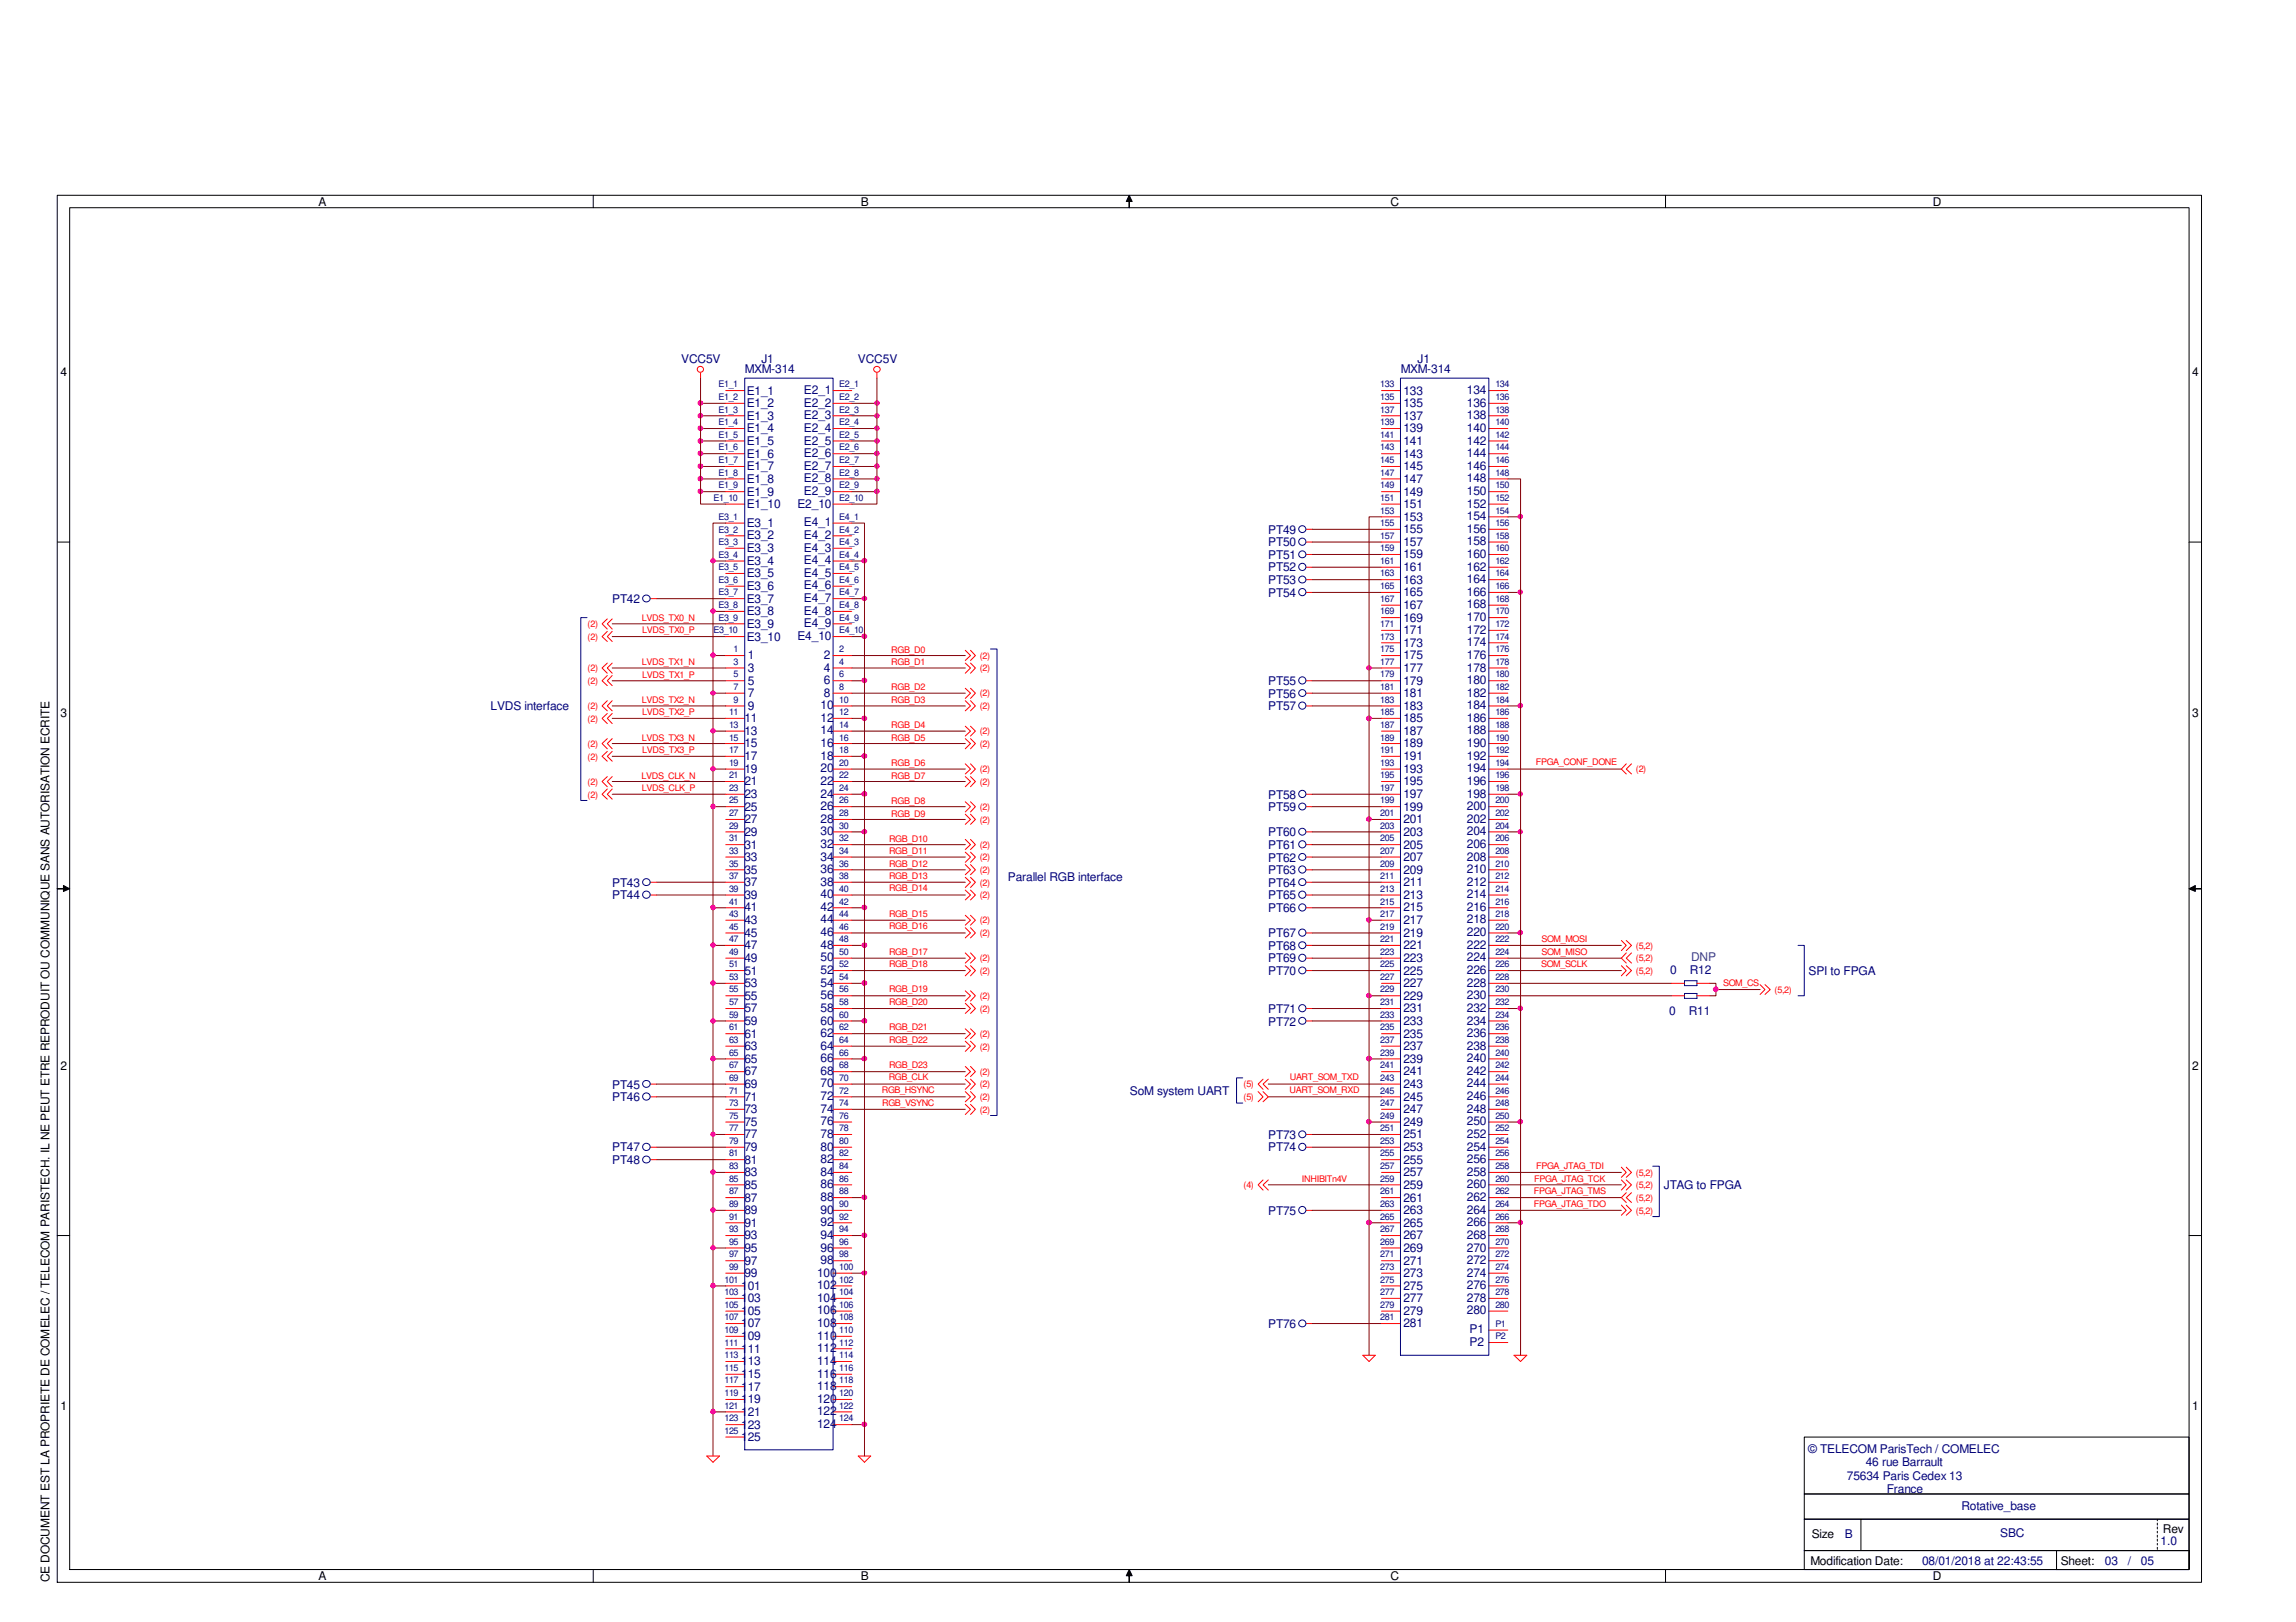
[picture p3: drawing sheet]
<svg xmlns="http://www.w3.org/2000/svg" width="297mm" height="210mm" viewBox="0 0 297 210" stroke-linecap="round" stroke-linejoin="round" font-family="sans-serif">
<defs><g id="words">
<g font-size="1.5">
<text x="41.2" y="26.7">A</text>
<text x="111.4" y="26.7">B</text>
<text x="179.9" y="26.7">C</text>
<text x="250.1" y="26.7">D</text>
<text x="7.8" y="48.7">4</text>
<text x="283.6" y="48.7">4</text>
<text x="7.8" y="92.8">3</text>
<text x="283.6" y="92.8">3</text>
<text x="7.8" y="138.4">2</text>
<text x="283.6" y="138.4">2</text>
<text x="7.8" y="182.5">1</text>
<text x="283.6" y="182.5">1</text>
<text x="234.2" y="202.5">Modification Date:</text>
<text x="234.4" y="199.1">Size</text>
<text x="266.6" y="202.5">Sheet:</text>
<text x="279.8" y="198.4">Rev</text>
<text x="6.4" y="204.8" transform="rotate(-90 6.4 204.8)">CE DOCUMENT EST LA PROPRIETE DE COMELEC / TELECOM PARISTECH. IL NE PEUT ETRE REPRODUIT OU COMMUNIQUE SANS AUTORISATION ECRITE</text>
<text x="41.2" y="204.5">A</text>
<text x="111.4" y="204.5">B</text>
<text x="179.9" y="204.5">C</text>
<text x="250.1" y="204.5">D</text>
</g>
<g font-size="1.5" fill="#00007f">
<text x="88.1" y="47">VCC5V</text>
<text x="98.5" y="47">J1</text>
<text x="111" y="47">VCC5V</text>
<text x="183.4" y="47">J1</text>
<text x="96.3" y="48.3">MXM-314</text>
<text x="96.6" y="51.1">E1_1</text>
<text x="96.6" y="52.7">E1_2</text>
<text x="104" y="52.6">E2_2</text>
<text x="104" y="51">E2_1</text>
<text x="181.2" y="48.3">MXM-314</text>
<text x="181.6" y="52.7">135</text>
<text x="181.6" y="51.1">133</text>
<text x="189.8" y="52.6">136</text>
<text x="189.8" y="51">134</text>
<text x="96.6" y="54.3">E1_3</text>
<text x="96.6" y="56">E1_4</text>
<text x="96.6" y="57.6">E1_5</text>
<text x="96.6" y="59.2">E1_6</text>
<text x="104" y="59.1">E2_6</text>
<text x="104" y="57.5">E2_5</text>
<text x="104" y="55.9">E2_4</text>
<text x="104" y="54.3">E2_3</text>
<text x="181.6" y="59.2">143</text>
<text x="181.6" y="57.6">141</text>
<text x="181.6" y="56">139</text>
<text x="181.6" y="54.3">137</text>
<text x="189.8" y="59.1">144</text>
<text x="189.8" y="57.5">142</text>
<text x="189.8" y="55.9">140</text>
<text x="189.8" y="54.3">138</text>
<text x="96.6" y="60.8">E1_7</text>
<text x="96.6" y="62.5">E1_8</text>
<text x="96.6" y="64.1">E1_9</text>
<text x="96.6" y="65.7">E1_10</text>
<text x="103.2" y="65.7">E2_10</text>
<text x="104" y="64.1">E2_9</text>
<text x="104" y="62.4">E2_8</text>
<text x="104" y="60.8">E2_7</text>
<text x="181.6" y="65.7">151</text>
<text x="181.6" y="64.1">149</text>
<text x="181.6" y="62.5">147</text>
<text x="181.6" y="60.8">145</text>
<text x="189.8" y="65.7">152</text>
<text x="189.8" y="64.1">150</text>
<text x="189.8" y="62.4">148</text>
<text x="189.8" y="60.8">146</text>
<text x="96.6" y="68.2">E3_1</text>
<text x="96.6" y="69.8">E3_2</text>
<text x="96.6" y="71.5">E3_3</text>
<text x="104" y="71.4">E4_3</text>
<text x="104" y="69.8">E4_2</text>
<text x="104" y="68.1">E4_1</text>
<text x="164.1" y="69.1">PT49</text>
<text x="164.1" y="70.7">PT50</text>
<text x="181.6" y="70.7">157</text>
<text x="181.6" y="69">155</text>
<text x="181.6" y="67.4">153</text>
<text x="189.8" y="70.6">158</text>
<text x="189.8" y="69">156</text>
<text x="189.8" y="67.3">154</text>
<text x="96.6" y="73.1">E3_4</text>
<text x="96.6" y="74.7">E3_5</text>
<text x="96.6" y="76.4">E3_6</text>
<text x="96.6" y="78">E3_7</text>
<text x="104" y="77.9">E4_7</text>
<text x="104" y="76.3">E4_6</text>
<text x="104" y="74.7">E4_5</text>
<text x="104" y="73">E4_4</text>
<text x="164.1" y="72.3">PT51</text>
<text x="164.1" y="74">PT52</text>
<text x="164.1" y="75.6">PT53</text>
<text x="164.1" y="77.2">PT54</text>
<text x="181.6" y="77.2">165</text>
<text x="181.6" y="75.5">163</text>
<text x="181.6" y="73.9">161</text>
<text x="181.6" y="72.3">159</text>
<text x="189.8" y="77.1">166</text>
<text x="189.8" y="75.5">164</text>
<text x="189.8" y="73.8">162</text>
<text x="189.8" y="72.2">160</text>
<text x="79.2" y="78.1">PT42</text>
<text x="96.6" y="79.6">E3_8</text>
<text x="96.6" y="81.2">E3_9</text>
<text x="96.6" y="82.9">E3_10</text>
<text x="103.2" y="82.8">E4_10</text>
<text x="104" y="81.2">E4_9</text>
<text x="104" y="79.5">E4_8</text>
<text x="181.6" y="83.7">173</text>
<text x="181.6" y="82.1">171</text>
<text x="181.6" y="80.4">169</text>
<text x="181.6" y="78.8">167</text>
<text x="189.8" y="83.7">174</text>
<text x="189.8" y="82">172</text>
<text x="189.8" y="80.3">170</text>
<text x="189.8" y="78.7">168</text>
<text x="96.7" y="88.6">5</text>
<text x="96.7" y="87">3</text>
<text x="96.7" y="85.3">1</text>
<text x="106.6" y="85.3">2</text>
<text x="106.6" y="86.9">4</text>
<text x="106.6" y="88.5">6</text>
<text x="164.1" y="88.6">PT55</text>
<text x="181.6" y="88.6">179</text>
<text x="181.6" y="87">177</text>
<text x="181.6" y="85.3">175</text>
<text x="189.8" y="88.5">180</text>
<text x="189.8" y="86.9">178</text>
<text x="189.8" y="85.3">176</text>
<text x="63.5" y="91.9">LVDS interface</text>
<text x="96.3" y="95.1">13</text>
<text x="96.3" y="93.5">11</text>
<text x="96.7" y="91.9">9</text>
<text x="96.7" y="90.2">7</text>
<text x="106.2" y="91.8">10</text>
<text x="106.2" y="93.4">12</text>
<text x="106.2" y="95">14</text>
<text x="106.6" y="90.2">8</text>
<text x="164.1" y="90.3">PT56</text>
<text x="164.1" y="91.9">PT57</text>
<text x="181.6" y="95.1">187</text>
<text x="181.6" y="93.5">185</text>
<text x="181.6" y="91.9">183</text>
<text x="181.6" y="90.2">181</text>
<text x="189.8" y="95">188</text>
<text x="189.8" y="93.4">186</text>
<text x="189.8" y="91.8">184</text>
<text x="189.8" y="90.2">182</text>
<text x="96.3" y="101.6">21</text>
<text x="96.3" y="100">19</text>
<text x="96.3" y="98.4">17</text>
<text x="96.3" y="96.7">15</text>
<text x="106.2" y="96.7">16</text>
<text x="106.2" y="98.3">18</text>
<text x="106.2" y="99.9">20</text>
<text x="106.2" y="101.6">22</text>
<text x="181.6" y="101.6">195</text>
<text x="181.6" y="100">193</text>
<text x="181.6" y="98.4">191</text>
<text x="181.6" y="96.7">189</text>
<text x="189.8" y="101.6">196</text>
<text x="189.8" y="99.9">194</text>
<text x="189.8" y="98.3">192</text>
<text x="189.8" y="96.7">190</text>
<text x="96.3" y="106.6">27</text>
<text x="96.3" y="104.9">25</text>
<text x="96.3" y="103.3">23</text>
<text x="106.2" y="103.2">24</text>
<text x="106.2" y="104.9">26</text>
<text x="106.2" y="106.5">28</text>
<text x="164.1" y="103.3">PT58</text>
<text x="164.1" y="105">PT59</text>
<text x="181.6" y="106.6">201</text>
<text x="181.6" y="104.9">199</text>
<text x="181.6" y="103.3">197</text>
<text x="189.8" y="106.5">202</text>
<text x="189.8" y="104.9">200</text>
<text x="189.8" y="103.2">198</text>
<text x="96.3" y="113.1">35</text>
<text x="96.3" y="111.4">33</text>
<text x="96.3" y="109.8">31</text>
<text x="96.3" y="108.2">29</text>
<text x="106.2" y="108.1">30</text>
<text x="106.2" y="109.7">32</text>
<text x="106.2" y="111.4">34</text>
<text x="106.2" y="113">36</text>
<text x="130.4" y="114">Parallel RGB interface</text>
<text x="164.1" y="108.2">PT60</text>
<text x="164.1" y="109.9">PT61</text>
<text x="164.1" y="111.5">PT62</text>
<text x="164.1" y="113.1">PT63</text>
<text x="181.6" y="113.1">209</text>
<text x="181.6" y="111.4">207</text>
<text x="181.6" y="109.8">205</text>
<text x="181.6" y="108.2">203</text>
<text x="189.8" y="113">210</text>
<text x="189.8" y="111.4">208</text>
<text x="189.8" y="109.7">206</text>
<text x="189.8" y="108.1">204</text>
<text x="79.2" y="114.8">PT43</text>
<text x="79.2" y="116.4">PT44</text>
<text x="96.3" y="119.6">43</text>
<text x="96.3" y="117.9">41</text>
<text x="96.3" y="116.3">39</text>
<text x="96.3" y="114.7">37</text>
<text x="106.2" y="114.6">38</text>
<text x="106.2" y="116.2">40</text>
<text x="106.2" y="117.9">42</text>
<text x="106.2" y="119.5">44</text>
<text x="164.1" y="114.8">PT64</text>
<text x="164.1" y="116.4">PT65</text>
<text x="164.1" y="118">PT66</text>
<text x="181.6" y="119.6">217</text>
<text x="181.6" y="117.9">215</text>
<text x="181.6" y="116.3">213</text>
<text x="181.6" y="114.7">211</text>
<text x="189.8" y="119.5">218</text>
<text x="189.8" y="117.9">216</text>
<text x="189.8" y="116.2">214</text>
<text x="189.8" y="114.6">212</text>
<text x="96.3" y="124.5">49</text>
<text x="96.3" y="122.9">47</text>
<text x="96.3" y="121.2">45</text>
<text x="106.2" y="121.2">46</text>
<text x="106.2" y="122.8">48</text>
<text x="106.2" y="124.4">50</text>
<text x="164.1" y="121.3">PT67</text>
<text x="164.1" y="122.9">PT68</text>
<text x="164.1" y="124.5">PT69</text>
<text x="181.6" y="124.5">223</text>
<text x="181.6" y="122.9">221</text>
<text x="181.6" y="121.2">219</text>
<text x="189.8" y="124.4">224</text>
<text x="189.8" y="122.8">222</text>
<text x="189.8" y="121.2">220</text>
<text x="96.3" y="131">57</text>
<text x="96.3" y="129.4">55</text>
<text x="96.3" y="127.8">53</text>
<text x="96.3" y="126.1">51</text>
<text x="106.2" y="126.1">52</text>
<text x="106.2" y="127.7">54</text>
<text x="106.2" y="129.3">56</text>
<text x="106.2" y="130.9">58</text>
<text x="164.1" y="126.2">PT70</text>
<text x="164.1" y="131.1">PT71</text>
<text x="181.6" y="131">231</text>
<text x="181.6" y="129.4">229</text>
<text x="181.6" y="127.8">227</text>
<text x="181.6" y="126.1">225</text>
<text x="189.8" y="130.9">232</text>
<text x="189.8" y="129.3">230</text>
<text x="189.8" y="127.7">228</text>
<text x="189.8" y="126.1">226</text>
<text x="215.9" y="131.3">0</text>
<text x="216.1" y="126.1">0</text>
<text x="218.5" y="131.3">R11</text>
<text x="218.6" y="126.1">R12</text>
<text x="234" y="126.2">SPI to FPGA</text>
<text x="96.3" y="137.5">65</text>
<text x="96.3" y="135.9">63</text>
<text x="96.3" y="134.3">61</text>
<text x="96.3" y="132.6">59</text>
<text x="106.2" y="132.6">60</text>
<text x="106.2" y="134.2">62</text>
<text x="106.2" y="135.8">64</text>
<text x="106.2" y="137.5">66</text>
<text x="164.1" y="132.7">PT72</text>
<text x="181.6" y="137.5">239</text>
<text x="181.6" y="135.9">237</text>
<text x="181.6" y="134.3">235</text>
<text x="181.6" y="132.6">233</text>
<text x="189.8" y="137.5">240</text>
<text x="189.8" y="135.8">238</text>
<text x="189.8" y="134.2">236</text>
<text x="189.8" y="132.6">234</text>
<text x="79.2" y="140.9">PT45</text>
<text x="79.2" y="142.5">PT46</text>
<text x="96.3" y="142.5">71</text>
<text x="96.3" y="140.8">69</text>
<text x="96.3" y="139.1">67</text>
<text x="106.2" y="139.1">68</text>
<text x="106.2" y="140.7">70</text>
<text x="106.2" y="142.4">72</text>
<text x="146.2" y="141.7">SoM system UART</text>
<text x="181.6" y="142.5">245</text>
<text x="181.6" y="140.8">243</text>
<text x="181.6" y="139.1">241</text>
<text x="189.8" y="142.4">246</text>
<text x="189.8" y="140.7">244</text>
<text x="189.8" y="139.1">242</text>
<text x="79.2" y="149">PT47</text>
<text x="96.3" y="149">79</text>
<text x="96.3" y="147.3">77</text>
<text x="96.3" y="145.7">75</text>
<text x="96.3" y="144.1">73</text>
<text x="106.2" y="144">74</text>
<text x="106.2" y="145.6">76</text>
<text x="106.2" y="147.3">78</text>
<text x="106.2" y="148.9">80</text>
<text x="164.1" y="147.4">PT73</text>
<text x="164.1" y="149">PT74</text>
<text x="181.6" y="149">253</text>
<text x="181.6" y="147.3">251</text>
<text x="181.6" y="145.7">249</text>
<text x="181.6" y="144.1">247</text>
<text x="189.8" y="148.9">254</text>
<text x="189.8" y="147.3">252</text>
<text x="189.8" y="145.6">250</text>
<text x="189.8" y="144">248</text>
<text x="79.2" y="150.7">PT48</text>
<text x="96.3" y="155.5">87</text>
<text x="96.3" y="153.8">85</text>
<text x="96.3" y="152.2">83</text>
<text x="96.3" y="150.6">81</text>
<text x="106.2" y="150.5">82</text>
<text x="106.2" y="152.1">84</text>
<text x="106.2" y="153.8">86</text>
<text x="106.2" y="155.4">88</text>
<text x="181.6" y="155.5">261</text>
<text x="181.6" y="153.8">259</text>
<text x="181.6" y="152.2">257</text>
<text x="181.6" y="150.6">255</text>
<text x="189.8" y="155.4">262</text>
<text x="189.8" y="153.8">260</text>
<text x="189.8" y="152.1">258</text>
<text x="189.8" y="150.5">256</text>
<text x="215.3" y="153.9">JTAG to FPGA</text>
<text x="96.3" y="160.4">93</text>
<text x="96.3" y="158.7">91</text>
<text x="96.3" y="157.1">89</text>
<text x="106.2" y="157.1">90</text>
<text x="106.2" y="158.7">92</text>
<text x="106.2" y="160.3">94</text>
<text x="106.2" y="162">96</text>
<text x="164.1" y="157.2">PT75</text>
<text x="181.6" y="160.4">267</text>
<text x="181.6" y="158.7">265</text>
<text x="181.6" y="157.1">263</text>
<text x="189.8" y="162">270</text>
<text x="189.8" y="160.3">268</text>
<text x="189.8" y="158.7">266</text>
<text x="189.8" y="157.1">264</text>
<text x="95.9" y="166.9">101</text>
<text x="96.3" y="165.3">99</text>
<text x="96.3" y="163.7">97</text>
<text x="96.3" y="162">95</text>
<text x="105.7" y="165.2">100</text>
<text x="105.7" y="166.8">102</text>
<text x="106.2" y="163.6">98</text>
<text x="181.6" y="166.9">275</text>
<text x="181.6" y="165.3">273</text>
<text x="181.6" y="163.7">271</text>
<text x="181.6" y="162">269</text>
<text x="189.8" y="166.8">276</text>
<text x="189.8" y="165.2">274</text>
<text x="189.8" y="163.6">272</text>
<text x="95.9" y="173.4">109</text>
<text x="95.9" y="171.8">107</text>
<text x="95.9" y="170.2">105</text>
<text x="95.9" y="168.5">103</text>
<text x="105.7" y="168.5">104</text>
<text x="105.7" y="170.1">106</text>
<text x="105.7" y="171.7">108</text>
<text x="105.7" y="173.4">110</text>
<text x="164.1" y="171.9">PT76</text>
<text x="181.6" y="171.8">281</text>
<text x="181.6" y="170.2">279</text>
<text x="181.6" y="168.5">277</text>
<text x="189.8" y="170.1">280</text>
<text x="189.8" y="168.5">278</text>
<text x="190.1" y="172.6">P1</text>
<text x="95.9" y="180">117</text>
<text x="95.9" y="178.3">115</text>
<text x="95.9" y="176.7">113</text>
<text x="95.9" y="175">111</text>
<text x="105.7" y="175">112</text>
<text x="105.7" y="176.6">114</text>
<text x="105.7" y="178.3">116</text>
<text x="105.7" y="179.9">118</text>
<text x="190.1" y="174.2">P2</text>
<text x="95.9" y="184.9">123</text>
<text x="95.9" y="183.2">121</text>
<text x="95.9" y="181.6">119</text>
<text x="105.7" y="181.5">120</text>
<text x="105.7" y="183.2">122</text>
<text x="105.7" y="184.8">124</text>
<text x="95.9" y="186.5">125</text>
<text x="233.9" y="188">© TELECOM ParisTech / COMELEC</text>
<text x="238.9" y="191.5">75634 Paris Cedex 13</text>
<text x="241.4" y="189.7">46 rue Barrault</text>
<text x="244.1" y="193.2">France</text>
<text x="253.7" y="195.5">Rotative_base</text>
<text x="238.7" y="199.1">B</text>
<text x="248.7" y="202.5">08/01/2018 at 22:43:55</text>
<text x="258.8" y="198.8">SBC</text>
<text x="272.3" y="202.5">03</text>
<text x="275.3" y="202.5">/</text>
<text x="277" y="202.5">05</text>
<text x="279.5" y="200">1.0</text>
</g>
<text font-size="1.5" fill="#007f7f" x="218.8" y="124.4">DNP</text>
<g font-size="1.2" fill="#00007f">
<text x="93" y="50.1">E1_1</text>
<text x="93" y="51.8">E1_2</text>
<text x="93" y="53.4">E1_3</text>
<text x="108.6" y="50.1">E2_1</text>
<text x="108.6" y="51.8">E2_2</text>
<text x="108.6" y="53.4">E2_3</text>
<text x="178.6" y="50.1">133</text>
<text x="178.6" y="51.8">135</text>
<text x="178.6" y="53.4">137</text>
<text x="193.5" y="50.1">134</text>
<text x="193.5" y="51.8">136</text>
<text x="193.5" y="53.4">138</text>
<text x="93" y="55">E1_4</text>
<text x="93" y="56.7">E1_5</text>
<text x="93" y="58.3">E1_6</text>
<text x="93" y="59.9">E1_7</text>
<text x="108.6" y="55">E2_4</text>
<text x="108.6" y="56.7">E2_5</text>
<text x="108.6" y="58.3">E2_6</text>
<text x="108.6" y="59.9">E2_7</text>
<text x="178.6" y="55">139</text>
<text x="178.6" y="56.7">141</text>
<text x="178.6" y="58.3">143</text>
<text x="178.6" y="59.9">145</text>
<text x="193.5" y="55">140</text>
<text x="193.5" y="56.7">142</text>
<text x="193.5" y="58.3">144</text>
<text x="193.5" y="59.9">146</text>
<text x="92.3" y="64.8">E1_10</text>
<text x="93" y="61.6">E1_8</text>
<text x="93" y="63.2">E1_9</text>
<text x="108.6" y="61.6">E2_8</text>
<text x="108.6" y="63.2">E2_9</text>
<text x="108.6" y="64.8">E2_10</text>
<text x="178.6" y="61.6">147</text>
<text x="178.6" y="63.2">149</text>
<text x="178.6" y="64.8">151</text>
<text x="193.5" y="61.6">148</text>
<text x="193.5" y="63.2">150</text>
<text x="193.5" y="64.8">152</text>
<text x="93" y="67.3">E3_1</text>
<text x="93" y="68.9">E3_2</text>
<text x="93" y="70.5">E3_3</text>
<text x="108.6" y="67.3">E4_1</text>
<text x="108.6" y="68.9">E4_2</text>
<text x="108.6" y="70.5">E4_3</text>
<text x="178.6" y="66.5">153</text>
<text x="178.6" y="68.1">155</text>
<text x="178.6" y="69.7">157</text>
<text x="178.6" y="71.3">159</text>
<text x="193.5" y="66.5">154</text>
<text x="193.5" y="68.1">156</text>
<text x="193.5" y="69.7">158</text>
<text x="193.5" y="71.3">160</text>
<text x="93" y="72.2">E3_4</text>
<text x="93" y="73.8">E3_5</text>
<text x="93" y="75.4">E3_6</text>
<text x="93" y="77">E3_7</text>
<text x="108.6" y="72.2">E4_4</text>
<text x="108.6" y="73.8">E4_5</text>
<text x="108.6" y="75.4">E4_6</text>
<text x="108.6" y="77">E4_7</text>
<text x="178.6" y="73">161</text>
<text x="178.6" y="74.6">163</text>
<text x="178.6" y="76.2">165</text>
<text x="178.6" y="77.9">167</text>
<text x="193.5" y="73">162</text>
<text x="193.5" y="74.6">164</text>
<text x="193.5" y="76.2">166</text>
<text x="193.5" y="77.9">168</text>
<text x="92.3" y="82">E3_10</text>
<text x="93" y="78.7">E3_8</text>
<text x="93" y="80.3">E3_9</text>
<text x="108.6" y="78.7">E4_8</text>
<text x="108.6" y="80.3">E4_9</text>
<text x="108.6" y="82">E4_10</text>
<text x="178.6" y="79.5">169</text>
<text x="178.6" y="81.2">171</text>
<text x="178.6" y="82.8">173</text>
<text x="193.5" y="79.5">170</text>
<text x="193.5" y="81.2">172</text>
<text x="193.5" y="82.8">174</text>
<text x="94.9" y="84.4">1</text>
<text x="94.9" y="86">3</text>
<text x="94.9" y="87.7">5</text>
<text x="94.9" y="89.3">7</text>
<text x="108.6" y="84.4">2</text>
<text x="108.6" y="86">4</text>
<text x="108.6" y="87.7">6</text>
<text x="108.6" y="89.3">8</text>
<text x="178.6" y="84.4">175</text>
<text x="178.6" y="86">177</text>
<text x="178.6" y="87.7">179</text>
<text x="178.6" y="89.3">181</text>
<text x="193.5" y="84.4">176</text>
<text x="193.5" y="86">178</text>
<text x="193.5" y="87.7">180</text>
<text x="193.5" y="89.3">182</text>
<text x="94.3" y="92.5">11</text>
<text x="94.3" y="94.2">13</text>
<text x="94.3" y="95.8">15</text>
<text x="94.9" y="90.9">9</text>
<text x="108.6" y="90.9">10</text>
<text x="108.6" y="92.5">12</text>
<text x="108.6" y="94.2">14</text>
<text x="108.6" y="95.8">16</text>
<text x="178.6" y="90.9">183</text>
<text x="178.6" y="92.5">185</text>
<text x="178.6" y="94.2">187</text>
<text x="178.6" y="95.8">189</text>
<text x="193.5" y="90.9">184</text>
<text x="193.5" y="92.5">186</text>
<text x="193.5" y="94.2">188</text>
<text x="193.5" y="95.8">190</text>
<text x="94.3" y="97.5">17</text>
<text x="94.3" y="99.1">19</text>
<text x="94.3" y="100.7">21</text>
<text x="108.6" y="97.5">18</text>
<text x="108.6" y="99.1">20</text>
<text x="108.6" y="100.7">22</text>
<text x="178.6" y="97.5">191</text>
<text x="178.6" y="99.1">193</text>
<text x="178.6" y="100.7">195</text>
<text x="193.5" y="97.5">192</text>
<text x="193.5" y="99.1">194</text>
<text x="193.5" y="100.7">196</text>
<text x="94.3" y="102.4">23</text>
<text x="94.3" y="104">25</text>
<text x="94.3" y="105.6">27</text>
<text x="94.3" y="107.2">29</text>
<text x="108.6" y="102.4">24</text>
<text x="108.6" y="104">26</text>
<text x="108.6" y="105.6">28</text>
<text x="108.6" y="107.2">30</text>
<text x="178.6" y="102.4">197</text>
<text x="178.6" y="104">199</text>
<text x="178.6" y="105.6">201</text>
<text x="178.6" y="107.2">203</text>
<text x="193.5" y="102.4">198</text>
<text x="193.5" y="104">200</text>
<text x="193.5" y="105.6">202</text>
<text x="193.5" y="107.2">204</text>
<text x="94.3" y="108.9">31</text>
<text x="94.3" y="110.5">33</text>
<text x="94.3" y="112.1">35</text>
<text x="94.3" y="113.7">37</text>
<text x="108.6" y="108.9">32</text>
<text x="108.6" y="110.5">34</text>
<text x="108.6" y="112.1">36</text>
<text x="108.6" y="113.7">38</text>
<text x="178.6" y="108.9">205</text>
<text x="178.6" y="110.5">207</text>
<text x="178.6" y="112.1">209</text>
<text x="178.6" y="113.7">211</text>
<text x="193.5" y="108.9">206</text>
<text x="193.5" y="110.5">208</text>
<text x="193.5" y="112.1">210</text>
<text x="193.5" y="113.7">212</text>
<text x="94.3" y="115.4">39</text>
<text x="94.3" y="117.1">41</text>
<text x="94.3" y="118.7">43</text>
<text x="108.6" y="115.4">40</text>
<text x="108.6" y="117.1">42</text>
<text x="108.6" y="118.7">44</text>
<text x="178.6" y="115.4">213</text>
<text x="178.6" y="117.1">215</text>
<text x="178.6" y="118.7">217</text>
<text x="193.5" y="115.4">214</text>
<text x="193.5" y="117.1">216</text>
<text x="193.5" y="118.7">218</text>
<text x="94.3" y="120.3">45</text>
<text x="94.3" y="121.9">47</text>
<text x="94.3" y="123.6">49</text>
<text x="94.3" y="125.2">51</text>
<text x="108.6" y="120.3">46</text>
<text x="108.6" y="121.9">48</text>
<text x="108.6" y="123.6">50</text>
<text x="108.6" y="125.2">52</text>
<text x="178.6" y="120.3">219</text>
<text x="178.6" y="121.9">221</text>
<text x="178.6" y="123.6">223</text>
<text x="178.6" y="125.2">225</text>
<text x="193.5" y="120.3">220</text>
<text x="193.5" y="121.9">222</text>
<text x="193.5" y="123.6">224</text>
<text x="193.5" y="125.2">226</text>
<text x="94.3" y="126.8">53</text>
<text x="94.3" y="128.4">55</text>
<text x="94.3" y="130.1">57</text>
<text x="94.3" y="131.7">59</text>
<text x="108.6" y="126.8">54</text>
<text x="108.6" y="128.4">56</text>
<text x="108.6" y="130.1">58</text>
<text x="108.6" y="131.7">60</text>
<text x="178.6" y="126.8">227</text>
<text x="178.6" y="128.4">229</text>
<text x="178.6" y="130.1">231</text>
<text x="178.6" y="131.7">233</text>
<text x="193.5" y="126.8">228</text>
<text x="193.5" y="128.4">230</text>
<text x="193.5" y="130.1">232</text>
<text x="193.5" y="131.7">234</text>
<text x="94.3" y="133.3">61</text>
<text x="94.3" y="135">63</text>
<text x="94.3" y="136.6">65</text>
<text x="108.6" y="133.3">62</text>
<text x="108.6" y="135">64</text>
<text x="108.6" y="136.6">66</text>
<text x="178.6" y="133.3">235</text>
<text x="178.6" y="135">237</text>
<text x="178.6" y="136.6">239</text>
<text x="193.5" y="133.3">236</text>
<text x="193.5" y="135">238</text>
<text x="193.5" y="136.6">240</text>
<text x="94.3" y="138.3">67</text>
<text x="94.3" y="139.9">69</text>
<text x="94.3" y="141.5">71</text>
<text x="94.3" y="143.1">73</text>
<text x="108.6" y="138.3">68</text>
<text x="108.6" y="139.9">70</text>
<text x="108.6" y="141.5">72</text>
<text x="108.6" y="143.1">74</text>
<text x="178.6" y="138.3">241</text>
<text x="178.6" y="139.9">243</text>
<text x="178.6" y="141.5">245</text>
<text x="178.6" y="143.1">247</text>
<text x="193.5" y="138.3">242</text>
<text x="193.5" y="139.9">244</text>
<text x="193.5" y="141.5">246</text>
<text x="193.5" y="143.1">248</text>
<text x="94.3" y="144.8">75</text>
<text x="94.3" y="146.4">77</text>
<text x="94.3" y="148">79</text>
<text x="94.3" y="149.6">81</text>
<text x="108.6" y="144.8">76</text>
<text x="108.6" y="146.4">78</text>
<text x="108.6" y="148">80</text>
<text x="108.6" y="149.6">82</text>
<text x="178.6" y="144.8">249</text>
<text x="178.6" y="146.4">251</text>
<text x="178.6" y="148">253</text>
<text x="178.6" y="149.6">255</text>
<text x="193.5" y="144.8">250</text>
<text x="193.5" y="146.4">252</text>
<text x="193.5" y="148">254</text>
<text x="193.5" y="149.6">256</text>
<text x="94.3" y="151.3">83</text>
<text x="94.3" y="152.9">85</text>
<text x="94.3" y="154.6">87</text>
<text x="108.6" y="151.3">84</text>
<text x="108.6" y="152.9">86</text>
<text x="108.6" y="154.6">88</text>
<text x="178.6" y="151.3">257</text>
<text x="178.6" y="152.9">259</text>
<text x="178.6" y="154.6">261</text>
<text x="193.5" y="151.3">258</text>
<text x="193.5" y="152.9">260</text>
<text x="193.5" y="154.6">262</text>
<text x="94.3" y="156.2">89</text>
<text x="94.3" y="157.8">91</text>
<text x="94.3" y="159.5">93</text>
<text x="94.3" y="161.1">95</text>
<text x="108.6" y="156.2">90</text>
<text x="108.6" y="157.8">92</text>
<text x="108.6" y="159.5">94</text>
<text x="108.6" y="161.1">96</text>
<text x="178.6" y="156.2">263</text>
<text x="178.6" y="157.8">265</text>
<text x="178.6" y="159.5">267</text>
<text x="178.6" y="161.1">269</text>
<text x="193.5" y="156.2">264</text>
<text x="193.5" y="157.8">266</text>
<text x="193.5" y="159.5">268</text>
<text x="193.5" y="161.1">270</text>
<text x="93.7" y="166">101</text>
<text x="93.7" y="167.6">103</text>
<text x="94.3" y="162.7">97</text>
<text x="94.3" y="164.3">99</text>
<text x="108.6" y="162.7">98</text>
<text x="108.6" y="164.3">100</text>
<text x="108.6" y="166">102</text>
<text x="108.6" y="167.6">104</text>
<text x="178.6" y="162.7">271</text>
<text x="178.6" y="164.3">273</text>
<text x="178.6" y="166">275</text>
<text x="178.6" y="167.6">277</text>
<text x="193.5" y="162.7">272</text>
<text x="193.5" y="164.3">274</text>
<text x="193.5" y="166">276</text>
<text x="193.5" y="167.6">278</text>
<text x="93.7" y="169.2">105</text>
<text x="93.7" y="170.9">107</text>
<text x="93.7" y="172.5">109</text>
<text x="108.6" y="169.2">106</text>
<text x="108.6" y="170.9">108</text>
<text x="108.6" y="172.5">110</text>
<text x="178.6" y="169.2">279</text>
<text x="178.6" y="170.9">281</text>
<text x="193.5" y="171.7">P1</text>
<text x="193.5" y="173.3">P2</text>
<text x="193.5" y="169.2">280</text>
<text x="93.7" y="174.2">111</text>
<text x="93.7" y="175.8">113</text>
<text x="93.7" y="177.4">115</text>
<text x="93.7" y="179">117</text>
<text x="108.6" y="174.2">112</text>
<text x="108.6" y="175.8">114</text>
<text x="108.6" y="177.4">116</text>
<text x="108.6" y="179">118</text>
<text x="93.7" y="180.7">119</text>
<text x="93.7" y="182.3">121</text>
<text x="93.7" y="183.9">123</text>
<text x="93.7" y="185.5">125</text>
<text x="108.6" y="180.7">120</text>
<text x="108.6" y="182.3">122</text>
<text x="108.6" y="183.9">124</text>
</g>
<g font-size="1.2" fill="#f00">
<text x="76" y="81.2">(2)</text>
<text x="76" y="82.8">(2)</text>
<text x="83.1" y="80.3">LVDS_TX0_N</text>
<text x="83.1" y="82">LVDS_TX0_P</text>
<text x="76" y="86.9">(2)</text>
<text x="76" y="88.5">(2)</text>
<text x="83.1" y="86.1">LVDS_TX1_N</text>
<text x="83.1" y="87.7">LVDS_TX1_P</text>
<text x="115.3" y="84.5">RGB_D0</text>
<text x="115.3" y="86.1">RGB_D1</text>
<text x="115.3" y="89.3">RGB_D2</text>
<text x="126.7" y="85.3">(2)</text>
<text x="126.7" y="86.9">(2)</text>
<text x="76" y="91.8">(2)</text>
<text x="76" y="93.4">(2)</text>
<text x="83.1" y="91">LVDS_TX2_N</text>
<text x="83.1" y="95.8">LVDS_TX3_N</text>
<text x="83.1" y="92.6">LVDS_TX2_P</text>
<text x="115.3" y="91">RGB_D3</text>
<text x="115.3" y="94.2">RGB_D4</text>
<text x="115.3" y="95.8">RGB_D5</text>
<text x="126.7" y="90.1">(2)</text>
<text x="126.7" y="91.8">(2)</text>
<text x="126.7" y="95">(2)</text>
<text x="76" y="96.7">(2)</text>
<text x="76" y="98.3">(2)</text>
<text x="76" y="101.6">(2)</text>
<text x="83" y="100.8">LVDS_CLK_N</text>
<text x="83.1" y="97.5">LVDS_TX3_P</text>
<text x="115.3" y="99.1">RGB_D6</text>
<text x="115.3" y="100.8">RGB_D7</text>
<text x="126.7" y="96.7">(2)</text>
<text x="126.7" y="99.9">(2)</text>
<text x="126.7" y="101.6">(2)</text>
<text x="198.7" y="99.1">FPGA_CONF_DONE</text>
<text x="211.6" y="99.9">(2)</text>
<text x="76" y="103.2">(2)</text>
<text x="83.1" y="102.4">LVDS_CLK_P</text>
<text x="115.3" y="104">RGB_D8</text>
<text x="115.3" y="105.7">RGB_D9</text>
<text x="126.7" y="104.8">(2)</text>
<text x="126.7" y="106.5">(2)</text>
<text x="115" y="108.9">RGB_D10</text>
<text x="115" y="110.5">RGB_D11</text>
<text x="115" y="112.2">RGB_D12</text>
<text x="115" y="113.8">RGB_D13</text>
<text x="126.7" y="109.7">(2)</text>
<text x="126.7" y="111.3">(2)</text>
<text x="126.7" y="113">(2)</text>
<text x="115" y="115.4">RGB_D14</text>
<text x="115" y="118.6">RGB_D15</text>
<text x="126.7" y="114.6">(2)</text>
<text x="126.7" y="116.2">(2)</text>
<text x="126.7" y="119.5">(2)</text>
<text x="115" y="120.3">RGB_D16</text>
<text x="115" y="123.5">RGB_D17</text>
<text x="115" y="125.2">RGB_D18</text>
<text x="126.7" y="121.2">(2)</text>
<text x="126.7" y="124.4">(2)</text>
<text x="199.4" y="125.2">SOM_SCLK</text>
<text x="199.4" y="121.9">SOM_MOSI</text>
<text x="199.4" y="123.5">SOM_MISO</text>
<text x="211.6" y="122.8">(5,2)</text>
<text x="211.6" y="124.4">(5,2)</text>
<text x="115" y="128.4">RGB_D19</text>
<text x="115" y="130">RGB_D20</text>
<text x="126.7" y="126">(2)</text>
<text x="126.7" y="129.3">(2)</text>
<text x="126.7" y="130.9">(2)</text>
<text x="211.6" y="126">(5,2)</text>
<text x="222.9" y="127.6">SOM_CS</text>
<text x="229.6" y="128.5">(5,2)</text>
<text x="115" y="133.3">RGB_D21</text>
<text x="115" y="135">RGB_D22</text>
<text x="126.7" y="134.2">(2)</text>
<text x="126.7" y="135.8">(2)</text>
<text x="114.1" y="141.5">RGB_HSYNC</text>
<text x="114.1" y="143.1">RGB_VSYNC</text>
<text x="115" y="139.8">RGB_CLK</text>
<text x="115" y="138.2">RGB_D23</text>
<text x="126.7" y="139.1">(2)</text>
<text x="126.7" y="140.7">(2)</text>
<text x="126.7" y="142.4">(2)</text>
<text x="126.7" y="144">(2)</text>
<text x="160.9" y="140.7">(5)</text>
<text x="160.9" y="142.4">(5)</text>
<text x="166.8" y="141.5">UART_SOM_RXD</text>
<text x="166.9" y="139.8">UART_SOM_TXD</text>
<text x="160.9" y="153.8">(4)</text>
<text x="168.4" y="152.9">INHIBITn4V</text>
<text x="198.5" y="154.5">FPGA_JTAG_TMS</text>
<text x="198.5" y="152.9">FPGA_JTAG_TCK</text>
<text x="198.8" y="151.3">FPGA_JTAG_TDI</text>
<text x="211.6" y="152.1">(5,2)</text>
<text x="211.6" y="153.8">(5,2)</text>
<text x="211.6" y="155.4">(5,2)</text>
<text x="198.5" y="156.2">FPGA_JTAG_TDO</text>
<text x="211.6" y="157.1">(5,2)</text>
</g>
</g></defs>
<path d="M92.2 182.7h1.7" fill="none" stroke="#7f0000" stroke-width=".13"/>
<circle cx="92.2" cy="182.7" r=".3" fill="#f0f"/>
<circle cx="92.2" cy="182.7" r=".3" fill="none" stroke="#f0f" stroke-width=".13"/>
<path d="M92.2 161.5h1.7" fill="none" stroke="#7f0000" stroke-width=".13"/>
<circle cx="92.2" cy="161.5" r=".3" fill="#f0f"/>
<circle cx="92.2" cy="161.5" r=".3" fill="none" stroke="#f0f" stroke-width=".13"/>
<path d="M92.2 166.4h1.7" fill="none" stroke="#7f0000" stroke-width=".13"/>
<circle cx="92.2" cy="166.4" r=".3" fill="#f0f"/>
<circle cx="92.2" cy="166.4" r=".3" fill="none" stroke="#f0f" stroke-width=".13"/>
<path d="M92.2 156.6h1.7" fill="none" stroke="#7f0000" stroke-width=".13"/>
<circle cx="92.2" cy="156.6" r=".3" fill="#f0f"/>
<circle cx="92.2" cy="156.6" r=".3" fill="none" stroke="#f0f" stroke-width=".13"/>
<path d="M92.2 151.7h1.7" fill="none" stroke="#7f0000" stroke-width=".13"/>
<circle cx="92.2" cy="151.7" r=".3" fill="#f0f"/>
<circle cx="92.2" cy="151.7" r=".3" fill="none" stroke="#f0f" stroke-width=".13"/>
<path d="M92.2 146.8h1.7" fill="none" stroke="#7f0000" stroke-width=".13"/>
<circle cx="92.3" cy="146.8" r=".29" fill="#f0f"/>
<circle cx="92.3" cy="146.8" r=".29" fill="none" stroke="#f0f" stroke-width=".13"/>
<path d="M92.2 137h1.7" fill="none" stroke="#7f0000" stroke-width=".13"/>
<circle cx="92.2" cy="137" r=".3" fill="#f0f"/>
<circle cx="92.2" cy="137" r=".3" fill="none" stroke="#f0f" stroke-width=".13"/>
<path d="M92.2 132.1h1.7" fill="none" stroke="#7f0000" stroke-width=".13"/>
<circle cx="92.2" cy="132.1" r=".3" fill="#f0f"/>
<circle cx="92.2" cy="132.1" r=".3" fill="none" stroke="#f0f" stroke-width=".13"/>
<path d="M92.2 127.3h1.7" fill="none" stroke="#7f0000" stroke-width=".13"/>
<circle cx="92.2" cy="127.2" r=".3" fill="#f0f"/>
<circle cx="92.2" cy="127.2" r=".3" fill="none" stroke="#f0f" stroke-width=".13"/>
<path d="M92.2 122.3h1.7" fill="none" stroke="#7f0000" stroke-width=".13"/>
<circle cx="92.2" cy="122.3" r=".3" fill="#f0f"/>
<circle cx="92.2" cy="122.3" r=".3" fill="none" stroke="#f0f" stroke-width=".13"/>
<path d="M92.2 117.5h1.7" fill="none" stroke="#7f0000" stroke-width=".13"/>
<circle cx="92.2" cy="117.4" r=".3" fill="#f0f"/>
<circle cx="92.2" cy="117.4" r=".3" fill="none" stroke="#f0f" stroke-width=".13"/>
<path d="M92.2 104.4h1.7" fill="none" stroke="#7f0000" stroke-width=".13"/>
<circle cx="92.2" cy="104.4" r=".3" fill="#f0f"/>
<circle cx="92.2" cy="104.4" r=".3" fill="none" stroke="#f0f" stroke-width=".13"/>
<path d="M92.2 99.5h1.7" fill="none" stroke="#7f0000" stroke-width=".13"/>
<circle cx="92.2" cy="99.5" r=".3" fill="#f0f"/>
<circle cx="92.2" cy="99.5" r=".3" fill="none" stroke="#f0f" stroke-width=".13"/>
<path d="M92.2 94.6h1.7" fill="none" stroke="#7f0000" stroke-width=".13"/>
<circle cx="92.2" cy="94.6" r=".3" fill="#f0f"/>
<circle cx="92.2" cy="94.6" r=".3" fill="none" stroke="#f0f" stroke-width=".13"/>
<path d="M92.2 89.7h1.7" fill="none" stroke="#7f0000" stroke-width=".13"/>
<circle cx="92.3" cy="89.7" r=".29" fill="#f0f"/>
<circle cx="92.3" cy="89.7" r=".29" fill="none" stroke="#f0f" stroke-width=".13"/>
<path d="M92.2 79.1h1.7" fill="none" stroke="#7f0000" stroke-width=".13"/>
<circle cx="92.2" cy="79.1" r=".3" fill="#f0f"/>
<circle cx="92.2" cy="79.1" r=".3" fill="none" stroke="#f0f" stroke-width=".13"/>
<path d="M92.2 72.6h1.7" fill="none" stroke="#7f0000" stroke-width=".13"/>
<circle cx="92.2" cy="72.6" r=".3" fill="#f0f"/>
<circle cx="92.2" cy="72.6" r=".3" fill="none" stroke="#f0f" stroke-width=".13"/>
<path d="M93.9 67.7h-1.7v120.7M92.2 84.8h1.7" fill="none" stroke="#7f0000" stroke-width=".13"/>
<circle cx="92.2" cy="84.8" r=".3" fill="#f0f"/>
<circle cx="92.2" cy="84.8" r=".3" fill="none" stroke="#f0f" stroke-width=".13"/>
<path d="M110.2 184.4h1.6" fill="none" stroke="#7f0000" stroke-width=".13"/>
<circle cx="111.8" cy="184.3" r=".31" fill="#f0f"/>
<circle cx="111.8" cy="184.3" r=".31" fill="none" stroke="#f0f" stroke-width=".13"/>
<path d="M110.2 164.8h1.6" fill="none" stroke="#7f0000" stroke-width=".13"/>
<circle cx="111.8" cy="164.7" r=".3" fill="#f0f"/>
<circle cx="111.8" cy="164.7" r=".3" fill="none" stroke="#f0f" stroke-width=".13"/>
<path d="M110.2 159.9h1.6" fill="none" stroke="#7f0000" stroke-width=".13"/>
<circle cx="111.8" cy="159.9" r=".31" fill="#f0f"/>
<circle cx="111.8" cy="159.9" r=".31" fill="none" stroke="#f0f" stroke-width=".13"/>
<path d="M110.2 155h1.6" fill="none" stroke="#7f0000" stroke-width=".13"/>
<circle cx="111.8" cy="154.9" r=".31" fill="#f0f"/>
<circle cx="111.8" cy="154.9" r=".31" fill="none" stroke="#f0f" stroke-width=".13"/>
<path d="M110.2 137h1.6" fill="none" stroke="#7f0000" stroke-width=".13"/>
<circle cx="111.8" cy="137" r=".31" fill="#f0f"/>
<circle cx="111.8" cy="137" r=".31" fill="none" stroke="#f0f" stroke-width=".13"/>
<path d="M110.2 132.1h1.6" fill="none" stroke="#7f0000" stroke-width=".13"/>
<circle cx="111.8" cy="132.1" r=".31" fill="#f0f"/>
<circle cx="111.8" cy="132.1" r=".31" fill="none" stroke="#f0f" stroke-width=".13"/>
<path d="M110.2 127.3h1.6" fill="none" stroke="#7f0000" stroke-width=".13"/>
<circle cx="111.8" cy="127.2" r=".31" fill="#f0f"/>
<circle cx="111.8" cy="127.2" r=".31" fill="none" stroke="#f0f" stroke-width=".13"/>
<path d="M110.2 122.3h1.6" fill="none" stroke="#7f0000" stroke-width=".13"/>
<circle cx="111.8" cy="122.3" r=".31" fill="#f0f"/>
<circle cx="111.8" cy="122.3" r=".31" fill="none" stroke="#f0f" stroke-width=".13"/>
<path d="M110.2 117.5h1.6" fill="none" stroke="#7f0000" stroke-width=".13"/>
<circle cx="111.8" cy="117.4" r=".31" fill="#f0f"/>
<circle cx="111.8" cy="117.4" r=".31" fill="none" stroke="#f0f" stroke-width=".13"/>
<path d="M110.2 107.7h1.6" fill="none" stroke="#7f0000" stroke-width=".13"/>
<circle cx="111.8" cy="107.6" r=".3" fill="#f0f"/>
<circle cx="111.8" cy="107.6" r=".3" fill="none" stroke="#f0f" stroke-width=".13"/>
<path d="M110.2 102.8h1.6" fill="none" stroke="#7f0000" stroke-width=".13"/>
<circle cx="111.8" cy="102.7" r=".31" fill="#f0f"/>
<circle cx="111.8" cy="102.7" r=".31" fill="none" stroke="#f0f" stroke-width=".13"/>
<path d="M110.2 97.9h1.6" fill="none" stroke="#7f0000" stroke-width=".13"/>
<circle cx="111.8" cy="97.8" r=".31" fill="#f0f"/>
<circle cx="111.8" cy="97.8" r=".31" fill="none" stroke="#f0f" stroke-width=".13"/>
<path d="M110.2 93h1.6" fill="none" stroke="#7f0000" stroke-width=".13"/>
<circle cx="111.8" cy="93" r=".31" fill="#f0f"/>
<circle cx="111.8" cy="93" r=".31" fill="none" stroke="#f0f" stroke-width=".13"/>
<path d="M110.2 88.1h1.6" fill="none" stroke="#7f0000" stroke-width=".13"/>
<circle cx="111.8" cy="88.1" r=".31" fill="#f0f"/>
<circle cx="111.8" cy="88.1" r=".31" fill="none" stroke="#f0f" stroke-width=".13"/>
<path d="M110.2 82.4h1.6" fill="none" stroke="#7f0000" stroke-width=".13"/>
<circle cx="111.8" cy="82.3" r=".31" fill="#f0f"/>
<circle cx="111.8" cy="82.3" r=".31" fill="none" stroke="#f0f" stroke-width=".13"/>
<path d="M110.2 77.5h1.6" fill="none" stroke="#7f0000" stroke-width=".13"/>
<circle cx="111.8" cy="77.4" r=".3" fill="#f0f"/>
<circle cx="111.8" cy="77.4" r=".3" fill="none" stroke="#f0f" stroke-width=".13"/>
<path d="M110.2 72.6h1.6" fill="none" stroke="#7f0000" stroke-width=".13"/>
<circle cx="111.8" cy="72.6" r=".31" fill="#f0f"/>
<circle cx="111.8" cy="72.6" r=".31" fill="none" stroke="#f0f" stroke-width=".13"/>
<path d="M110.2 67.7h1.6v120.7M177.1 158.2h1.6" fill="none" stroke="#7f0000" stroke-width=".13"/>
<circle cx="177.1" cy="158.2" r=".31" fill="#f0f"/>
<circle cx="177.1" cy="158.2" r=".31" fill="none" stroke="#f0f" stroke-width=".13"/>
<path d="M177.1 145.2h1.6" fill="none" stroke="#7f0000" stroke-width=".13"/>
<circle cx="177.1" cy="145.2" r=".31" fill="#f0f"/>
<circle cx="177.1" cy="145.2" r=".31" fill="none" stroke="#f0f" stroke-width=".13"/>
<path d="M177.1 137h1.6" fill="none" stroke="#7f0000" stroke-width=".13"/>
<circle cx="177.1" cy="137" r=".31" fill="#f0f"/>
<circle cx="177.1" cy="137" r=".31" fill="none" stroke="#f0f" stroke-width=".13"/>
<path d="M177.1 128.9h1.6" fill="none" stroke="#7f0000" stroke-width=".13"/>
<circle cx="177.1" cy="128.8" r=".3" fill="#f0f"/>
<circle cx="177.1" cy="128.8" r=".3" fill="none" stroke="#f0f" stroke-width=".13"/>
<path d="M177.1 119.1h1.6" fill="none" stroke="#7f0000" stroke-width=".13"/>
<circle cx="177.1" cy="119" r=".31" fill="#f0f"/>
<circle cx="177.1" cy="119" r=".31" fill="none" stroke="#f0f" stroke-width=".13"/>
<path d="M177.1 106h1.6" fill="none" stroke="#7f0000" stroke-width=".13"/>
<circle cx="177.1" cy="106" r=".31" fill="#f0f"/>
<circle cx="177.1" cy="106" r=".31" fill="none" stroke="#f0f" stroke-width=".13"/>
<path d="M177.1 93h1.6" fill="none" stroke="#7f0000" stroke-width=".13"/>
<circle cx="177.1" cy="93" r=".31" fill="#f0f"/>
<circle cx="177.1" cy="93" r=".31" fill="none" stroke="#f0f" stroke-width=".13"/>
<path d="M177.1 86.4h1.6" fill="none" stroke="#7f0000" stroke-width=".13"/>
<circle cx="177.1" cy="86.4" r=".3" fill="#f0f"/>
<circle cx="177.1" cy="86.4" r=".3" fill="none" stroke="#f0f" stroke-width=".13"/>
<path d="M178.7 66.9h-1.6v108.5M195.1 158.2h1.6" fill="none" stroke="#7f0000" stroke-width=".13"/>
<circle cx="196.7" cy="158.2" r=".3" fill="#f0f"/>
<circle cx="196.7" cy="158.2" r=".3" fill="none" stroke="#f0f" stroke-width=".13"/>
<path d="M195.1 145.2h1.6" fill="none" stroke="#7f0000" stroke-width=".13"/>
<circle cx="196.7" cy="145.2" r=".3" fill="#f0f"/>
<circle cx="196.7" cy="145.2" r=".3" fill="none" stroke="#f0f" stroke-width=".13"/>
<path d="M195.1 130.5h1.6" fill="none" stroke="#7f0000" stroke-width=".13"/>
<circle cx="196.7" cy="130.5" r=".3" fill="#f0f"/>
<circle cx="196.7" cy="130.5" r=".3" fill="none" stroke="#f0f" stroke-width=".13"/>
<path d="M195.1 120.7h1.6" fill="none" stroke="#7f0000" stroke-width=".13"/>
<circle cx="196.7" cy="120.7" r=".3" fill="#f0f"/>
<circle cx="196.7" cy="120.7" r=".3" fill="none" stroke="#f0f" stroke-width=".13"/>
<path d="M195.1 107.7h1.6" fill="none" stroke="#7f0000" stroke-width=".13"/>
<circle cx="196.7" cy="107.6" r=".29" fill="#f0f"/>
<circle cx="196.7" cy="107.6" r=".29" fill="none" stroke="#f0f" stroke-width=".13"/>
<path d="M195.1 102.8h1.6" fill="none" stroke="#7f0000" stroke-width=".13"/>
<circle cx="196.7" cy="102.7" r=".3" fill="#f0f"/>
<circle cx="196.7" cy="102.7" r=".3" fill="none" stroke="#f0f" stroke-width=".13"/>
<path d="M195.1 91.4h1.6" fill="none" stroke="#7f0000" stroke-width=".13"/>
<circle cx="196.7" cy="91.3" r=".3" fill="#f0f"/>
<circle cx="196.7" cy="91.3" r=".3" fill="none" stroke="#f0f" stroke-width=".13"/>
<path d="M195.1 76.7h1.6" fill="none" stroke="#7f0000" stroke-width=".13"/>
<circle cx="196.7" cy="76.6" r=".3" fill="#f0f"/>
<circle cx="196.7" cy="76.6" r=".3" fill="none" stroke="#f0f" stroke-width=".13"/>
<path d="M195.1 66.9h1.6" fill="none" stroke="#7f0000" stroke-width=".13"/>
<circle cx="196.7" cy="66.8" r=".3" fill="#f0f"/>
<circle cx="196.7" cy="66.8" r=".3" fill="none" stroke="#f0f" stroke-width=".13"/>
<g fill="none" stroke="#7f0000" stroke-width=".13">
<path d="M90.6 52.2h3.3M195.1 62h1.6v113.4M79.2 86.4h14.7M79.2 91.4h14.7M79.2 96.2h14.7M79.2 80.7h14.7M79.2 82.4h14.7M79.2 88.1h14.7M79.2 93h14.7M79.2 97.9h14.7M110.2 84.8h14.7M110.2 86.4h14.7"/>
<path d="M110.2 89.7h14.7M110.2 91.4h14.7M110.2 94.6h14.7M110.2 96.2h14.7M110.2 99.5h14.7M79.2 101.1h14.7M79.2 102.8h14.7M110.2 101.1h14.7M110.2 104.4h14.7M110.2 106h14.7M110.2 109.3h14.7M110.2 110.9h14.7"/>
<path d="M110.2 112.6h14.7M110.2 114.2h14.7M110.2 115.8h14.7M110.2 119.1h14.7M110.2 120.7h14.7M110.2 124h14.7M110.2 125.6h14.7M110.2 128.9h14.7M110.2 130.5h14.7M110.2 133.8h14.7M110.2 135.4h14.7M110.2 138.7h14.7"/>
<path d="M110.2 140.3h14.7M110.2 141.9h14.7M110.2 143.6h14.7M164.1 140.3h14.6M164.1 141.9h14.6"/>
</g>
<circle cx="90.6" cy="52.2" r=".31" fill="#f0f"/>
<circle cx="90.6" cy="52.2" r=".31" fill="none" stroke="#f0f" stroke-width=".13"/>
<path d="M90.6 53.8h3.3" fill="none" stroke="#7f0000" stroke-width=".13"/>
<circle cx="90.6" cy="53.8" r=".31" fill="#f0f"/>
<circle cx="90.6" cy="53.8" r=".31" fill="none" stroke="#f0f" stroke-width=".13"/>
<path d="M90.6 55.5h3.3" fill="none" stroke="#7f0000" stroke-width=".13"/>
<circle cx="90.6" cy="55.4" r=".31" fill="#f0f"/>
<circle cx="90.6" cy="55.4" r=".31" fill="none" stroke="#f0f" stroke-width=".13"/>
<path d="M90.6 57.1h3.3" fill="none" stroke="#7f0000" stroke-width=".13"/>
<circle cx="90.6" cy="57.1" r=".31" fill="#f0f"/>
<circle cx="90.6" cy="57.1" r=".31" fill="none" stroke="#f0f" stroke-width=".13"/>
<path d="M90.6 58.7h3.3" fill="none" stroke="#7f0000" stroke-width=".13"/>
<circle cx="90.6" cy="58.7" r=".31" fill="#f0f"/>
<circle cx="90.6" cy="58.7" r=".31" fill="none" stroke="#f0f" stroke-width=".13"/>
<path d="M90.6 60.4h3.3" fill="none" stroke="#7f0000" stroke-width=".13"/>
<circle cx="90.6" cy="60.3" r=".31" fill="#f0f"/>
<circle cx="90.6" cy="60.3" r=".31" fill="none" stroke="#f0f" stroke-width=".13"/>
<path d="M90.6 62h3.3" fill="none" stroke="#7f0000" stroke-width=".13"/>
<circle cx="90.6" cy="61.9" r=".31" fill="#f0f"/>
<circle cx="90.6" cy="61.9" r=".31" fill="none" stroke="#f0f" stroke-width=".13"/>
<path d="M90.6 63.6h3.3" fill="none" stroke="#7f0000" stroke-width=".13"/>
<circle cx="90.6" cy="63.6" r=".31" fill="#f0f"/>
<circle cx="90.6" cy="63.6" r=".31" fill="none" stroke="#f0f" stroke-width=".13"/>
<path d="M90.6 48.9v16.3h3.3M110.2 52.2h3.2" fill="none" stroke="#7f0000" stroke-width=".13"/>
<circle cx="113.4" cy="52.2" r=".3" fill="#f0f"/>
<circle cx="113.4" cy="52.2" r=".3" fill="none" stroke="#f0f" stroke-width=".13"/>
<path d="M110.2 53.8h3.2" fill="none" stroke="#7f0000" stroke-width=".13"/>
<circle cx="113.5" cy="53.8" r=".3" fill="#f0f"/>
<circle cx="113.5" cy="53.8" r=".3" fill="none" stroke="#f0f" stroke-width=".13"/>
<path d="M110.2 55.5h3.2" fill="none" stroke="#7f0000" stroke-width=".13"/>
<circle cx="113.4" cy="55.4" r=".3" fill="#f0f"/>
<circle cx="113.4" cy="55.4" r=".3" fill="none" stroke="#f0f" stroke-width=".13"/>
<path d="M110.2 57.1h3.2" fill="none" stroke="#7f0000" stroke-width=".13"/>
<circle cx="113.4" cy="57.1" r=".3" fill="#f0f"/>
<circle cx="113.4" cy="57.1" r=".3" fill="none" stroke="#f0f" stroke-width=".13"/>
<path d="M110.2 58.7h3.2" fill="none" stroke="#7f0000" stroke-width=".13"/>
<circle cx="113.4" cy="58.7" r=".3" fill="#f0f"/>
<circle cx="113.4" cy="58.7" r=".3" fill="none" stroke="#f0f" stroke-width=".13"/>
<path d="M110.2 60.4h3.2" fill="none" stroke="#7f0000" stroke-width=".13"/>
<circle cx="113.4" cy="60.3" r=".3" fill="#f0f"/>
<circle cx="113.4" cy="60.3" r=".3" fill="none" stroke="#f0f" stroke-width=".13"/>
<path d="M110.2 62h3.2" fill="none" stroke="#7f0000" stroke-width=".13"/>
<circle cx="113.5" cy="61.9" r=".3" fill="#f0f"/>
<circle cx="113.5" cy="61.9" r=".3" fill="none" stroke="#f0f" stroke-width=".13"/>
<path d="M110.2 63.6h3.2" fill="none" stroke="#7f0000" stroke-width=".13"/>
<circle cx="113.4" cy="63.6" r=".3" fill="#f0f"/>
<circle cx="113.4" cy="63.6" r=".3" fill="none" stroke="#f0f" stroke-width=".13"/>
<g fill="none" stroke="#7f0000" stroke-width=".13">
<path d="M113.4 48.9v16.3h-3.2M84.9 77.5h9M169.8 68.5h8.9M169.8 70.1h8.9M169.8 71.8h8.9M169.8 73.4h8.9M169.8 75h8.9M169.8 76.7h8.9M169.8 88.1h8.9M169.8 89.7h8.9M169.8 91.4h8.9M84.9 114.2h9"/>
<path d="M84.9 115.8h9M169.8 114.2h8.9M169.8 115.8h8.9M169.8 102.8h8.9M169.8 104.4h8.9M169.8 107.7h8.9M169.8 109.3h8.9M169.8 110.9h8.9M169.8 112.6h8.9M169.8 117.5h8.9M169.8 122.3h8.9M169.8 124h8.9"/>
<path d="M169.8 125.6h8.9M169.8 120.7h8.9M169.8 130.5h8.9M169.8 132.1h8.9M195.1 122.3h14.7M195.1 124h14.7M195.1 125.6h14.7M195.1 128.9h21.2M195.1 127.3h21.2M221.2 127.3h.8v1.6h-.8M222 128.1h5.7M84.9 140.3h9"/>
<path d="M84.9 141.9h9M84.9 148.5h9M84.9 150.1h9M164.1 153.3h14.6M169.8 156.6h8.9M169.8 148.5h8.9M169.8 146.8h8.9M195.1 151.7h14.7M195.1 153.3h14.7M195.1 155h14.7M195.1 156.6h14.7M169.8 171.3h8.9"/>
</g>
<circle cx="222" cy="128" r=".3" fill="#f0f"/>
<circle cx="222" cy="128" r=".3" fill="none" stroke="#f0f" stroke-width=".13"/>
<path d="M195.1 99.5h14.7" fill="none" stroke="#7f0000" stroke-width=".13"/>
<g fill="none" stroke="#000" stroke-width=".13">
<path d="M7.4 25.3h277.4v179.5h-277.4zM9 26.9h274.2v176.2h-274.2zM76.7 25.3v1.6M146.1 25.3l.4 .8h-.4v.8v-.8h-.4zM215.5 25.3v1.6M7.4 70.1h1.6M283.2 70.1h1.6M7.4 115h.8v-.4l.8 .4-.8 .4v-.4zM283.2 115l.8-.4v.4h.8h-.8v.4zM7.4 159.9h1.6M283.2 159.9h1.6M233.4 186h49.8v7.3h-49.8z"/>
<path d="M233.4 193.3h49.8v3.3h-49.8zM233.4 196.6h49.8v4.1h-49.8zM240.7 196.6v4.1M279.1 196.6v.2M279.1 197.1v.3M279.1 197.6v.3M279.1 198.2v.2M279.1 198.7v.2M279.1 199.2v.2M279.1 199.7v.2M76.7 203.1v1.7M146.1 203.1l.4 .8h-.4v.9v-.9h-.4z"/>
<path d="M215.5 203.1v1.7M233.4 200.7h49.8v2.4h-49.8zM266.1 200.7h17.1v2.4h-17.1zM279.1 200.2v.3"/>
</g>
<g fill="#000">
<path d="M146.1 25.3l.4 .8h-.4v.8v-.8h-.4z" fill-rule="evenodd"/>
<path d="M7.4 115h.8v-.4l.8 .4-.8 .4v-.4z" fill-rule="evenodd"/>
<path d="M283.2 115l.8-.4v.4h.8h-.8v.4z" fill-rule="evenodd"/>
<path d="M146.1 203.1l.4 .8h-.4v.9v-.9h-.4z" fill-rule="evenodd"/>
</g>
<g fill="none" stroke="#f00" stroke-width=".13">
<path d="M90.6 48.3v.6M93.9 50.5h2.4M93.9 52.2h2.4M93.9 53.8h2.4M93.9 55.5h2.4M93.9 57.1h2.4M93.9 58.7h2.4M107.8 50.5h2.4M107.8 52.2h2.4M107.8 53.8h2.4M107.8 55.5h2.4M107.8 57.1h2.4"/>
<path d="M107.8 58.7h2.4M113.4 48.3v.6M178.7 50.5h2.5M178.7 52.2h2.5M178.7 53.8h2.5M178.7 55.5h2.5M178.7 57.1h2.5M178.7 58.7h2.5M192.6 50.5h2.5M192.6 52.2h2.5M192.6 53.8h2.5M192.6 55.5h2.5"/>
<path d="M192.6 57.1h2.5M192.6 58.7h2.5M84.1 77.5h.8M93.9 60.4h2.4M93.9 62h2.4M93.9 63.6h2.4M93.9 65.2h2.4M93.9 67.7h2.4M93.9 69.3h2.4M93.9 71h2.4M93.9 72.6h2.4M93.9 74.2h2.4"/>
<path d="M93.9 75.9h2.4M93.9 77.5h2.4M93.9 79.1h2.4M107.8 60.4h2.4M107.8 62h2.4M107.8 63.6h2.4M107.8 65.2h2.4M107.8 67.7h2.4M107.8 69.3h2.4M107.8 71h2.4M107.8 72.6h2.4M107.8 74.2h2.4"/>
<path d="M107.8 75.9h2.4M107.8 77.5h2.4M107.8 79.1h2.4M169 68.5h.8M169 70.1h.8M169 71.8h.8M169 73.4h.8M169 75h.8M169 76.7h.8M178.7 60.4h2.5M178.7 62h2.5M178.7 63.6h2.5"/>
<path d="M178.7 65.2h2.5M178.7 66.9h2.5M178.7 68.5h2.5M178.7 70.1h2.5M178.7 71.8h2.5M178.7 73.4h2.5M178.7 75h2.5M178.7 76.7h2.5M178.7 78.3h2.5M178.7 79.9h2.5M192.6 60.4h2.5M192.6 62h2.5"/>
<path d="M192.6 63.6h2.5M192.6 65.2h2.5M192.6 66.9h2.5M192.6 68.5h2.5M192.6 70.1h2.5M192.6 71.8h2.5M192.6 73.4h2.5M192.6 75h2.5M192.6 76.7h2.5M192.6 78.3h2.5M192.6 79.9h2.5M78.6 80.1l-.7 .6 .7 .7"/>
<path d="M78.6 81.7l-.7 .7 .7 .6M78.6 85.8l-.7 .6 .7 .7M78.6 87.4l-.7 .7 .7 .6M78.6 90.7l-.7 .7 .7 .6M78.6 92.3l-.7 .7 .7 .6M78.6 95.6l-.7 .6 .7 .7M78.6 97.2l-.7 .7 .7 .6M79.2 80.1l-.6 .6 .6 .7M79.2 81.7l-.6 .7 .6 .6M79.2 85.8l-.6 .6 .6 .7M79.2 87.4l-.6 .7 .6 .6M79.2 90.7l-.6 .7 .6 .6"/>
<path d="M79.2 92.3l-.6 .7 .6 .6M79.2 95.6l-.6 .6 .6 .7M79.2 97.2l-.6 .7 .6 .6M93.9 84.8h2.4M93.9 80.7h2.4M93.9 82.4h2.4M93.9 86.4h2.4M93.9 88.1h2.4M93.9 89.7h2.4M93.9 91.4h2.4M93.9 93h2.4M93.9 94.6h2.4"/>
<path d="M93.9 96.2h2.4M93.9 97.9h2.4M93.9 99.5h2.4M107.8 84.8h2.4M107.8 80.7h2.4M107.8 82.4h2.4M107.8 86.4h2.4M107.8 88.1h2.4M107.8 89.7h2.4M107.8 91.4h2.4M107.8 93h2.4M107.8 94.6h2.4"/>
<path d="M107.8 96.2h2.4M107.8 97.9h2.4M107.8 99.5h2.4M124.9 84.2l.7 .6-.7 .7M124.9 85.8l.7 .6-.7 .7M124.9 89.1l.7 .6-.7 .7M124.9 90.7l.7 .7-.7 .6M124.9 94l.7 .6-.7 .6M124.9 95.6l.7 .6-.7 .7M124.9 98.8l.7 .7-.7 .7M125.6 84.2l.6 .6-.6 .7M125.6 85.8l.6 .6-.6 .7"/>
<path d="M125.6 89.1l.6 .6-.6 .7M125.6 90.7l.6 .7-.6 .6M125.6 94l.6 .6-.6 .6M125.6 95.6l.6 .6-.6 .7M125.6 98.8l.6 .7-.6 .7M169 88.1h.8M169 89.7h.8M169 91.4h.8M178.7 84.8h2.5M178.7 86.4h2.5M178.7 88.1h2.5M178.7 89.7h2.5"/>
<path d="M178.7 91.4h2.5M178.7 93h2.5M178.7 94.6h2.5M178.7 96.2h2.5M178.7 97.9h2.5M178.7 99.5h2.5M178.7 81.6h2.5M178.7 83.2h2.5M192.6 84.8h2.5M192.6 86.4h2.5M192.6 88.1h2.5M192.6 89.7h2.5"/>
<path d="M192.6 91.4h2.5M192.6 93h2.5M192.6 94.6h2.5M192.6 96.2h2.5M192.6 97.9h2.5M192.6 99.5h2.5M192.6 81.6h2.5M192.6 83.2h2.5M210.4 98.8l-.6 .7 .6 .7M211.1 98.8l-.7 .7 .7 .7M78.6 100.5l-.7 .6 .7 .7M78.6 102.1l-.7 .7 .7 .6"/>
<path d="M79.2 100.5l-.6 .6 .6 .7M79.2 102.1l-.6 .7 .6 .6M84.1 114.2h.8M84.1 115.8h.8M93.9 101.1h2.4M93.9 102.8h2.4M93.9 104.4h2.4M93.9 106h2.4M93.9 107.7h2.4M93.9 109.3h2.4M93.9 110.9h2.4M93.9 112.6h2.4"/>
<path d="M93.9 114.2h2.4M93.9 115.8h2.4M93.9 117.5h2.4M93.9 119.1h2.4M107.8 101.1h2.4M107.8 102.8h2.4M107.8 104.4h2.4M107.8 106h2.4M107.8 107.7h2.4M107.8 109.3h2.4M107.8 110.9h2.4M107.8 112.6h2.4"/>
<path d="M107.8 114.2h2.4M107.8 115.8h2.4M107.8 117.5h2.4M107.8 119.1h2.4M124.9 100.5l.7 .6-.7 .7M124.9 103.8l.7 .6-.7 .7M124.9 105.4l.7 .6-.7 .7M124.9 108.6l.7 .7-.7 .6M124.9 110.3l.7 .6-.7 .7M124.9 111.9l.7 .7-.7 .6M124.9 113.5l.7 .7-.7 .7M124.9 115.2l.7 .6-.7 .7"/>
<path d="M124.9 118.4l.7 .7-.7 .6M125.6 100.5l.6 .6-.6 .7M125.6 103.8l.6 .6-.6 .7M125.6 105.4l.6 .6-.6 .7M125.6 108.6l.6 .7-.6 .6M125.6 110.3l.6 .6-.6 .7M125.6 111.9l.6 .7-.6 .6M125.6 113.5l.6 .7-.6 .7M125.6 115.2l.6 .6-.6 .7M125.6 118.4l.6 .7-.6 .6M169 102.8h.8M169 104.4h.8"/>
<path d="M169 107.7h.8M169 109.3h.8M169 110.9h.8M169 112.6h.8M169 114.2h.8M169 115.8h.8M169 117.5h.8M178.7 101.1h2.5M178.7 102.8h2.5M178.7 104.4h2.5M178.7 106h2.5M178.7 107.7h2.5"/>
<path d="M178.7 109.3h2.5M178.7 110.9h2.5M178.7 112.6h2.5M178.7 114.2h2.5M178.7 115.8h2.5M178.7 117.5h2.5M178.7 119.1h2.5M192.6 101.1h2.5M192.6 102.8h2.5M192.6 104.4h2.5M192.6 106h2.5M192.6 107.7h2.5"/>
<path d="M192.6 109.3h2.5M192.6 110.9h2.5M192.6 112.6h2.5M192.6 114.2h2.5M192.6 115.8h2.5M192.6 117.5h2.5M192.6 119.1h2.5M93.9 120.7h2.4M93.9 122.3h2.4M93.9 124h2.4M93.9 125.6h2.4M93.9 127.3h2.4"/>
<path d="M93.9 128.9h2.4M93.9 130.5h2.4M93.9 132.1h2.4M93.9 133.8h2.4M93.9 135.4h2.4M93.9 137h2.4M93.9 138.7h2.4M107.8 120.7h2.4M107.8 122.3h2.4M107.8 124h2.4M107.8 125.6h2.4M107.8 127.3h2.4"/>
<path d="M107.8 128.9h2.4M107.8 130.5h2.4M107.8 132.1h2.4M107.8 133.8h2.4M107.8 135.4h2.4M107.8 137h2.4M107.8 138.7h2.4M124.9 120.1l.7 .6-.7 .7M124.9 123.3l.7 .7-.7 .6M124.9 125l.7 .6-.7 .7M124.9 128.2l.7 .7-.7 .6M124.9 129.8l.7 .7-.7 .6"/>
<path d="M124.9 133.1l.7 .7-.7 .6M124.9 134.7l.7 .7-.7 .7M124.9 138l.7 .7-.7 .6M124.9 139.7l.7 .6-.7 .7M125.6 120.1l.6 .6-.6 .7M125.6 123.3l.6 .7-.6 .6M125.6 125l.6 .6-.6 .7M125.6 128.2l.6 .7-.6 .6M125.6 129.8l.6 .7-.6 .6M125.6 133.1l.6 .7-.6 .6M125.6 134.7l.6 .7-.6 .7M125.6 138l.6 .7-.6 .6"/>
<path d="M125.6 139.7l.6 .6-.6 .7M163.4 139.7l-.6 .6 .6 .7M164.1 139.7l-.7 .6 .7 .7M169 120.7h.8M169 122.3h.8M169 124h.8M169 125.6h.8M169 130.5h.8M169 132.1h.8M178.7 120.7h2.5M178.7 122.3h2.5M178.7 124h2.5"/>
<path d="M178.7 125.6h2.5M178.7 127.3h2.5M178.7 128.9h2.5M178.7 130.5h2.5M178.7 132.1h2.5M178.7 133.8h2.5M178.7 135.4h2.5M178.7 137h2.5M178.7 138.7h2.5M192.6 120.7h2.5M192.6 122.3h2.5M192.6 124h2.5"/>
<path d="M192.6 125.6h2.5M192.6 127.3h2.5M192.6 128.9h2.5M192.6 130.5h2.5M192.6 132.1h2.5M192.6 133.8h2.5M192.6 135.4h2.5M192.6 137h2.5M192.6 138.7h2.5M209.8 121.7l.6 .6-.6 .7M209.8 125l.6 .6-.6 .7M210.4 121.7l.7 .6-.7 .7"/>
<path d="M210.4 123.3l-.6 .7 .6 .6M210.4 125l.7 .6-.7 .7M211.1 123.3l-.7 .7 .7 .6M216.3 127.3h1.6M216.3 128.9h1.6M219.5 127.3h1.7M219.5 128.9h1.7M227.7 127.4l.6 .7-.6 .6M228.3 127.4l.7 .7-.7 .6M84.1 140.3h.8M84.1 141.9h.8M84.1 148.5h.8"/>
<path d="M84.1 150.1h.8M93.9 140.3h2.4M93.9 141.9h2.4M93.9 143.6h2.4M93.9 145.2h2.4M93.9 146.8h2.4M93.9 148.5h2.4M93.9 150.1h2.4M93.9 151.7h2.4M93.9 153.3h2.4M93.9 155h2.4M93.9 156.6h2.4"/>
<path d="M93.9 158.2h2.4M93.9 159.9h2.4M107.8 140.3h2.4M107.8 141.9h2.4M107.8 143.6h2.4M107.8 145.2h2.4M107.8 146.8h2.4M107.8 148.5h2.4M107.8 150.1h2.4M107.8 151.7h2.4M107.8 153.3h2.4M107.8 155h2.4"/>
<path d="M107.8 156.6h2.4M107.8 158.2h2.4M107.8 159.9h2.4M124.9 141.3l.7 .6-.7 .7M124.9 142.9l.7 .7-.7 .6M125.6 141.3l.6 .6-.6 .7M125.6 142.9l.6 .7-.6 .6M162.8 141.3l.6 .6-.6 .7M163.4 141.3l.7 .6-.7 .7M163.4 152.7l-.6 .6 .6 .7M164.1 152.7l-.7 .6 .7 .7M169 146.8h.8"/>
<path d="M169 148.5h.8M169 156.6h.8M178.7 140.3h2.5M178.7 141.9h2.5M178.7 143.6h2.5M178.7 145.2h2.5M178.7 146.8h2.5M178.7 148.5h2.5M178.7 150.1h2.5M178.7 151.7h2.5M178.7 153.3h2.5M178.7 155h2.5"/>
<path d="M178.7 156.6h2.5M178.7 158.2h2.5M178.7 159.9h2.5M192.6 140.3h2.5M192.6 141.9h2.5M192.6 143.6h2.5M192.6 145.2h2.5M192.6 146.8h2.5M192.6 148.5h2.5M192.6 150.1h2.5M192.6 151.7h2.5M192.6 153.3h2.5"/>
<path d="M192.6 155h2.5M192.6 156.6h2.5M192.6 158.2h2.5M192.6 159.9h2.5M209.8 151l.6 .7-.6 .7M209.8 152.7l.6 .6-.6 .7M209.8 156l.6 .6-.6 .7M210.4 151l.7 .7-.7 .7M210.4 152.7l.7 .6-.7 .7M210.4 154.3l-.6 .7 .6 .6M210.4 156l.7 .6-.7 .7M211.1 154.3l-.7 .7 .7 .6"/>
<path d="M93.9 161.5h2.4M93.9 163.2h2.4M93.9 164.8h2.4M93.9 166.4h2.4M93.9 168h2.4M93.9 169.7h2.4M93.9 171.3h2.4M93.9 172.9h2.4M93.9 174.5h2.4M93.9 176.2h2.4M93.9 177.8h2.4M93.9 179.5h2.4"/>
<path d="M107.8 161.5h2.4M107.8 163.2h2.4M107.8 164.8h2.4M107.8 166.4h2.4M107.8 168h2.4M107.8 169.7h2.4M107.8 171.3h2.4M107.8 172.9h2.4M107.8 174.5h2.4M107.8 176.2h2.4M107.8 177.8h2.4M107.8 179.5h2.4"/>
<path d="M169 171.3h.8M176.3 175.4h1.6l-.8 .8zM178.7 161.5h2.5M178.7 163.2h2.5M178.7 164.8h2.5M178.7 166.4h2.5M178.7 168h2.5M178.7 169.7h2.5M178.7 171.3h2.5M192.6 161.5h2.5M192.6 163.2h2.5M192.6 164.8h2.5"/>
<path d="M192.6 166.4h2.5M192.6 168h2.5M192.6 169.7h2.5M192.6 172.1h2.5M192.6 173.7h2.5M195.9 175.4h1.6l-.8 .8zM91.4 188.4h1.7l-.9 .8zM93.9 181.1h2.4M93.9 182.7h2.4M93.9 184.4h2.4M93.9 186h2.4M107.8 181.1h2.4"/>
<path d="M107.8 182.7h2.4M107.8 184.4h2.4M111 188.4h1.6l-.8 .8z"/>
<circle cx="90.6" cy="47.8" r=".4"/>
<circle cx="113.5" cy="47.8" r=".4"/>
</g>
<g fill="none" stroke="#00007f" stroke-width=".13">
<path d="M96.3 48.9h11.5v138.7h-11.5zM181.2 48.9h11.4v126.5h-11.4zM75.9 79.9h-.8v23.7h.8M128.1 84h.9v60.4h-.9M160.8 139.5h-.8v3.2h.8M217.9 128.6h1.6v.6h-1.6zM217.9 126.9h1.6v.7h-1.6zM232.6 122.3h.8v6.6h-.8M213.8 150.9h.9v6.5h-.9"/>
<circle cx="83.6" cy="77.4" r=".47"/>
<circle cx="168.5" cy="70.1" r=".46"/>
<circle cx="168.5" cy="73.4" r=".46"/>
<circle cx="168.5" cy="76.6" r=".46"/>
<circle cx="168.5" cy="75" r=".46"/>
<circle cx="168.5" cy="71.7" r=".46"/>
<circle cx="168.5" cy="68.5" r=".45"/>
<circle cx="168.5" cy="88.1" r=".46"/>
<circle cx="168.5" cy="91.3" r=".46"/>
<circle cx="168.5" cy="89.7" r=".45"/>
<circle cx="83.6" cy="115.8" r=".48"/>
<circle cx="83.6" cy="114.2" r=".47"/>
<circle cx="168.5" cy="115.8" r=".46"/>
<circle cx="168.5" cy="109.3" r=".46"/>
<circle cx="168.5" cy="102.7" r=".46"/>
<circle cx="168.5" cy="112.5" r=".46"/>
<circle cx="168.5" cy="117.4" r=".46"/>
<circle cx="168.5" cy="110.9" r=".46"/>
<circle cx="168.5" cy="114.2" r=".46"/>
<circle cx="168.5" cy="104.4" r=".45"/>
<circle cx="168.5" cy="107.6" r=".45"/>
<circle cx="168.5" cy="120.7" r=".46"/>
<circle cx="168.5" cy="130.5" r=".46"/>
<circle cx="168.5" cy="124" r=".46"/>
<circle cx="168.5" cy="122.3" r=".46"/>
<circle cx="168.5" cy="132.1" r=".46"/>
<circle cx="168.5" cy="125.6" r=".45"/>
<circle cx="83.6" cy="148.4" r=".48"/>
<circle cx="83.6" cy="141.9" r=".48"/>
<circle cx="83.6" cy="150.1" r=".47"/>
<circle cx="83.6" cy="140.3" r=".47"/>
<circle cx="168.5" cy="148.4" r=".46"/>
<circle cx="168.5" cy="156.6" r=".46"/>
<circle cx="168.5" cy="146.8" r=".45"/>
<circle cx="168.5" cy="171.3" r=".46"/>
</g>
<use href="#words"/>
</svg>
